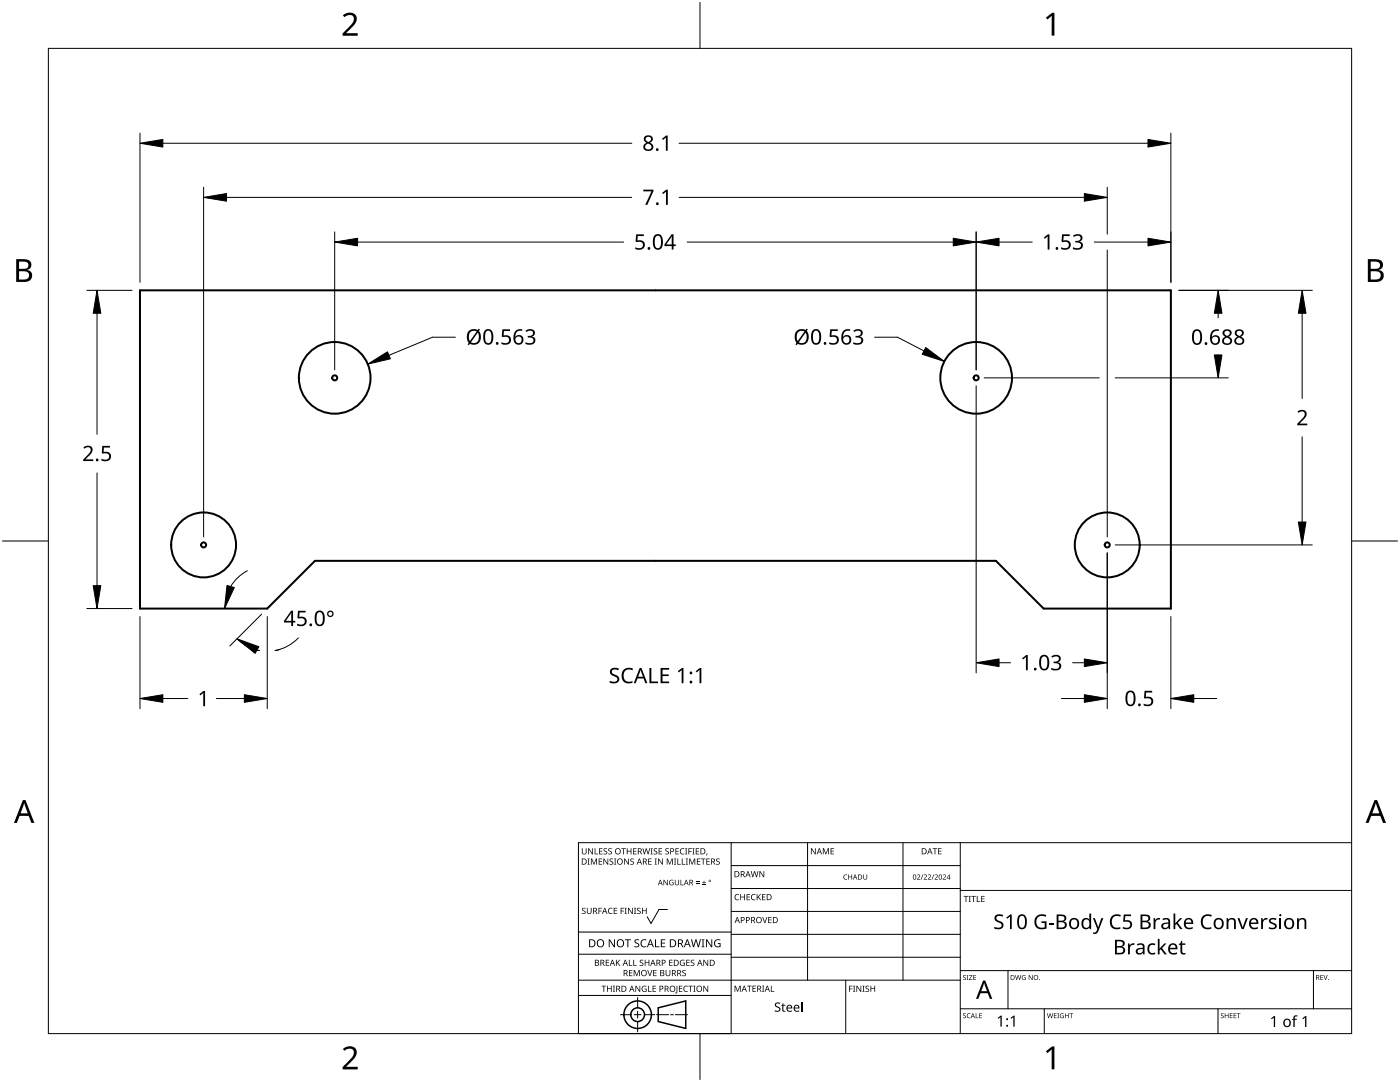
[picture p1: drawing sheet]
<svg xmlns="http://www.w3.org/2000/svg" width="279mm" height="216mm" viewBox="0 0 279 216" stroke-linecap="round" stroke-linejoin="round" font-family="sans-serif">
<g fill="none" stroke="#000" stroke-width=".4">
<path d="M27.9 57.9h205.8v63.5h-25.4l-9.6-9.5h-135.8l-9.6 9.5h-25.4z"/>
<circle cx="66.8" cy="75.4" r="7.2"/>
<circle cx="194.8" cy="75.4" r="7.2"/>
<circle cx="40.6" cy="108.7" r="6.5"/>
<circle cx="221" cy="108.7" r="6.5"/>
</g>
<g fill="none" stroke="#000" stroke-width=".4">
<circle cx="66.8" cy="75.4" r=".5"/>
<circle cx="194.8" cy="75.4" r=".5"/>
<circle cx="40.6" cy="108.7" r=".5"/>
<circle cx="221" cy="108.7" r=".5"/>
</g>
<path d="M9.7 9.7h260v196.5h-260z" fill="none" stroke="#000" stroke-width=".2"/>
<path d="M139.7 .5v9.2M.5 108h9.2M269.7 108h9.2M139.7 206.2v9.2" fill="none" stroke="#000" stroke-width=".2"/>
<g fill="#000">
<path d="M68.4 3.1a1.64 1.64 0 0 1 2.8 .4 2.52 2.52 0 0 1-1.2 2.2l-.9 .9h2.3v.5h-3v-.4l1.2-1.2a1.95 1.95 0 0 0 .9-2.2 1.23 1.23 0 0 0-1.8 .1zM208.7 3.5l1.3-.9h.4v4.5h-.5v-4l-.9 .8zM68.4 209.3a1.64 1.64 0 0 1 2.8 .4 2.52 2.52 0 0 1-1.2 2.2l-.9 1h2.3v.5h-3v-.5l1.2-1.2a1.95 1.95 0 0 0 .9-2.1 1.23 1.23 0 0 0-1.8 .1zM208.7 209.8l1.3-1h.4v4.6h-.5v-4l-.9 .7z"/>
<path d="M3.2 51.7h1.3a1.28 1.28 0 0 1 1.7 1.3 1.04 1.04 0 0 1-.8 .9 1.23 1.23 0 0 1 1 1.5 1.23 1.23 0 0 1-1.6 .9h-1.6zM3.8 54.1v1.7h.9a.86 .86 0 0 0 1.1-.9 .86 .86 0 0 0-1.1-.8zM3.8 52.2v1.4h.8a.78 .78 0 0 0 1.1-.7 .78 .78 0 0 0-1.1-.7z"/>
<path d="M273 51.7h1.3a1.28 1.28 0 0 1 1.7 1.3 1.04 1.04 0 0 1-.9 .9 1.23 1.23 0 0 1 1 1.5 1.23 1.23 0 0 1-1.5 .9h-1.6zM273.6 54.1v1.7h.9a.86 .86 0 0 0 1.1-.9 .86 .86 0 0 0-1.2-.8zM273.6 52.2v1.4h.8a.78 .78 0 0 0 1-.7 .78 .78 0 0 0-1.1-.7z"/>
<path d="M4.6 159.6h.5l1.8 4.6h-.6l-.6-1.4h-1.8l-.5 1.4h-.6zM4.8 160.2l-.7 2.1h1.4z"/>
<path d="M274.3 159.6h.5l1.8 4.6h-.6l-.5-1.4h-1.8l-.6 1.4h-.6zM274.6 160.2l-.7 2.1h1.4z"/>
</g>
<g fill="none" stroke="#000" stroke-width=".2">
<path d="M145.9 168.1v38.1h-30.5v-38.1h154.3M145.9 172.7h45.7M145.9 177.3h45.7M161.2 168.1v27.5M180.2 168.1v27.5M191.6 168.1v38.1M191.6 177.7h78.1M115.4 198.6h30.5M115.4 195.6h76.2M115.4 190.4h30.5M115.4 186h30.5M127.3 199v2.1"/>
<path d="M133.2 181.5h-1.7l-1.6 2.8-.7-1.4M145.9 181.9h45.7M145.9 186.4h45.7M145.9 191h45.7M168.8 195.6v10.6M191.6 193.7h78.1M201.2 193.7v7.6M262.1 193.7v7.6M123.8 202.5h2.1M126.6 202.5h1.3M127.3 201.8v1.4M127.3 203.8v2.1"/>
<path d="M128.6 202.5h2.1M131 202.5h2.4M133.8 202.5h.6M134.8 202.5h2.4M191.6 201.3h78.1M208.4 201.3v4.9M243.1 201.3v4.9"/>
</g>
<g fill="#000">
<path d="M116.1 169.3h.2v.8a.32 .32 0 0 0 .3 .3 .32 .32 0 0 0 .3-.3v-.8h.2v.8a.47 .47 0 0 1-.5 .4 .47 .47 0 0 1-.5-.5zM117.3 171.3h.4l-.1 .1v1l.1 .1h-.4l.1-.1v-1zM117.4 169.3h.2l.6 1v-1h.1v1.2h-.1l-.7-1v1h-.1zM117.9 171.3h.3l.3 1 .4-1h.2v1.2h-.1v-1l-.4 1h-.1l-.4-1v1h-.2zM118.7 169.3h.1v1h.6v.2h-.7zM119.5 171.3h.7v.1h-.6v.4h.5v.2h-.5v.4h.6v.1h-.7zM119.6 169.3h.6v.1h-.5v.4h.5v.1h-.5v.4h.5v.2h-.6zM120.5 169.4l.4-.1h.3l-.1 .1a.25 .25 0 0 0-.4-.1 .25 .25 0 0 0 0 .4 .4 .4 0 0 1 .5 .3 .4 .4 0 0 1-.3 .5 .4 .4 0 0 1-.5-.2h.2a.27 .27 0 0 0 .4-.1 .27 .27 0 0 0-.3-.3l-.2-.2zM120.4 171.3h.2l.6 1v-1h.2v1.2h-.2l-.6-1v1h-.2zM121.4 169.4l.5-.1h.2v.1a.25 .25 0 0 0-.4-.1 .25 .25 0 0 0 0 .4 .4 .4 0 0 1 .4 .3 .4 .4 0 0 1-.2 .5 .4 .4 0 0 1-.5-.2h.1a.27 .27 0 0 0 .5-.1 .27 .27 0 0 0-.4-.3l-.2-.2zM121.7 171.4l.4-.1 .3 .1-.1 .1a.25 .25 0 0 0-.4-.1 .25 .25 0 0 0 0 .4 .4 .4 0 0 1 .5 .3 .4 .4 0 0 1-.3 .5 .4 .4 0 0 1-.5-.3l.2 .1a.27 .27 0 0 0 .4-.2 .27 .27 0 0 0-.3-.3l-.2-.2zM122.5 171.3h.5l-.2 .1v1l.2 .1h-.5l.2-.1v-1z"/>
<path d="M124 169.3h.9v.1h-.4v1.1h-.1v-1.1h-.4zM124.6 171.3h.1l.7 1v-1h.1v1.2h-.2l-.6-1v1h-.1zM125.1 169.3h.1v.5h.7v-.5h.1v1.2h-.1v-.6h-.7v.6h-.1zM125.8 171.4l.5-.1 .2 .1v.1a.25 .25 0 0 0-.4-.1 .25 .25 0 0 0 0 .4 .4 .4 0 0 1 .4 .3 .4 .4 0 0 1-.2 .5 .4 .4 0 0 1-.5-.3l.1 .1a.27 .27 0 0 0 .5-.2 .27 .27 0 0 0-.4-.3l-.2-.2zM126.4 169.3h.6v.1h-.5v.4h.5v.1h-.5v.4h.5v.2h-.6zM128.2 169.3h.2l.2 1 .3-1h.2l.2 1 .3-1h.1l-.3 1.2h-.1l-.3-1.1-.3 1.1h-.2zM129.4 171.3h.6v.1h-.5v.4h.5v.2h-.5v.4h.5v.1h-.6zM129.8 169.3h.5l-.2 .1v1l.2 .1h-.5l.2-.1v-1zM130.7 171.3h.4l-.1 .1v1l.1 .1h-.4l.1-.1v-1zM130.5 169.4l.4-.1h.3l-.1 .1a.25 .25 0 0 0-.4-.1 .25 .25 0 0 0 0 .4 .4 .4 0 0 1 .5 .3 .4 .4 0 0 1-.3 .5 .4 .4 0 0 1-.5-.2h.2a.27 .27 0 0 0 .4-.1 .27 .27 0 0 0-.3-.3l-.2-.2zM131.4 169.3h.7v.1h-.5v.4h.5v.1h-.5v.4h.5v.2h-.7zM131.3 171.3h.2l.7 1-.1-1h.2v1.2h-.2l-.6-1v1h-.2z"/>
<path d="M132.4 175.6h.2l.6 .9v-.9h.1v1h-.2l-.6-.9v.9h-.1zM132.8 169.4l.4-.1h.3l-.1 .1a.25 .25 0 0 0-.3-.1 .25 .25 0 0 0 0 .4 .4 .4 0 0 1 .4 .3 .4 .4 0 0 1-.3 .5 .4 .4 0 0 1-.4-.2h.1a.27 .27 0 0 0 .5-.1 .27 .27 0 0 0-.4-.3l-.2-.2zM133.1 171.3h.2l.4 1 .4-1h.2v1.2h-.2v-1l-.4 1h-.1l-.4-1v1h-.1zM133.7 175.7l.5-.2 .2 .1v.1a.45 .45 0 0 0-.7 .4 .45 .45 0 0 0 .6 .4v-.3h-.2v-.1h.3v.5a.6 .6 0 0 1-.8-.1 .6 .6 0 0 1 .1-.8zM134.5 171.3h.4l-.1 .1v1l.1 .1h-.4l.2-.1v-1zM135.2 171.3h.1v1.1h.6v.1h-.7zM134.8 169.3h.7v.1h-.6v.4h.5v.1h-.5v.4h.6v.2h-.7zM134.7 175.6h.1v.7a.28 .28 0 0 0 .3 .2 .28 .28 0 0 0 .3-.2v-.7h.1v.7a.42 .42 0 0 1-.4 .4 .42 .42 0 0 1-.4-.4zM135.8 175.6h.1v.9h.5v.1h-.6zM136.1 171.3h.1v1.1h.6v.1h-.7zM135.8 169.4l.5-.2 .3 .1-.1 .1a.49 .49 0 0 0-.7 .5 .49 .49 0 0 0 .8 .4 .52 .52 0 0 1-.7 .1 .52 .52 0 0 1-.2-.6zM136.7 169.3h.5l-.2 .1v1l.2 .1h-.5l.2-.1v-1z"/>
<path d="M136.9 171.3h.4l-.1 .1v1l.1 .1h-.4l.1-.1v-1zM137.4 169.3h.7v.1h-.6v.4h.5v.2h-.5v.5h-.1zM137.5 171.3h.3l.3 1 .4-1h.3v1.2h-.2v-1l-.4 1h-.1l-.4-1v1h-.2zM138.2 169.3h.4l-.1 .1v1l.1 .1h-.4l.1-.1v-1zM138.9 176.2h.7v.1h-.7zM138.9 175.9h.7v.1h-.7zM138.9 169.3h.6v.1h-.5v.4h.5v.1h-.5v.4h.5v.2h-.6zM139.1 171.3h.7v.1h-.6v.4h.5v.2h-.5v.4h.6v.1h-.7zM140.1 176.5h.8v.1h-.8zM139.9 171.3h.9v.1h-.4v1.1h-.1v-1.1h-.4zM140.4 175.7h.2v.3h.3v.2h-.3v.3h-.2v-.3h-.3v-.2h.3zM141 170.3h.2l-.3 .4z"/>
<path d="M141 171.3h.7v.1h-.6v.4h.5v.2h-.5v.4h.6v.1h-.7zM143 171.4l.4-.1 .2 .1v.1a.25 .25 0 0 0-.4-.1 .25 .25 0 0 0 0 .4 .4 .4 0 0 1 .5 .3 .4 .4 0 0 1-.3 .5 .4 .4 0 0 1-.5-.3l.2 .1a.27 .27 0 0 0 .4-.2 .27 .27 0 0 0-.3-.3l-.3-.2zM146.8 178.6l.4-.2 .3 .1v.1a.49 .49 0 0 0-.7 .4 .49 .49 0 0 0 .7 .5 .52 .52 0 0 1-.7 0 .52 .52 0 0 1-.2-.6zM147.7 178.4h.2v.5h.6v-.5h.2v1.2h-.2v-.5h-.6v.5h-.2zM149 178.4h.7v.1h-.5v.4h.4v.2h-.4v.4h.5v.1h-.7zM150 178.6l.5-.2 .3 .1-.1 .1a.49 .49 0 0 0-.7 .4 .49 .49 0 0 0 .8 .5 .52 .52 0 0 1-.7 0 .52 .52 0 0 1-.2-.6zM149.8 173.8h.2l.2 1.1 .3-1.1h.2l.3 1.1 .2-1.1h.2l-.3 1.2h-.2l-.3-1-.3 1h-.1zM151 178.4h.2v.6l.5-.6h.2l-.5 .5 .5 .7h-.2l-.4-.6-.1 .6h-.2zM151.6 173.8h.1l.7 1v-1h.1v1.2h-.2l-.6-1v1h-.1zM152.1 178.4h.7v.1h-.6v.4h.5v.2h-.5v.4h.6v.1h-.7zM161.8 169.3h.2l.7 1v-1h.1v1.2h-.2l-.6-1v1h-.2zM164.2 169.3h.2l.4 .9 .4-.9h.2v1.2h-.1v-1.1l-.4 1.1h-.1l-.4-1.1v1.1h-.2z"/>
<path d="M165.8 169.3h.6v.1h-.5v.4h.5v.1h-.5v.4h.5v.2h-.6zM168.5 174.6l.4-.1h.2l-.1 .2a.41 .41 0 0 0-.5 .3 .41 .41 0 0 0 .6 .4 .48 .48 0 0 1-.7-.1 .48 .48 0 0 1 .1-.7zM169.3 174.5h.1v.4h.5v-.4h.2v1h-.2v-.5h-.5v.5h-.1zM172.3 174.5h.1v.7a.26 .26 0 0 0 .3 .2 .26 .26 0 0 0 .2-.2v-.7h.2v.7a.39 .39 0 0 1-.4 .3 .39 .39 0 0 1-.4-.3zM183 174.6a.37 .37 0 0 1 .6 0 .37 .37 0 0 1-.2 .6l-.2 .2h.5v.1h-.7l.3-.4a.27 .27 0 0 0 .2-.3 .27 .27 0 0 0-.3-.2zM184.1 174.5h.2l-.4 1h-.1zM184.4 174.6a.37 .37 0 0 1 .6 0 .37 .37 0 0 1-.3 .6l-.2 .2h.5v.1h-.7l.3-.4a.27 .27 0 0 0 .3-.3 .27 .27 0 0 0-.4-.2zM185.2 174.6a.37 .37 0 0 1 .6 0 .37 .37 0 0 1-.3 .6l-.2 .2h.5v.1h-.6l.2-.4a.27 .27 0 0 0 .3-.3 .27 .27 0 0 0-.4-.2zM186.3 174.5h.1l-.4 1h-.1zM186.1 169.3h.9v.1h-.3v1.1h-.2v-1.1h-.4zM186.5 174.6a.37 .37 0 0 1 .6 0 .37 .37 0 0 1-.2 .6l-.2 .2h.5v.1h-.7l.3-.4a.27 .27 0 0 0 .3-.3 .27 .27 0 0 0-.4-.2zM187.2 169.3h.7v.1h-.5v.4h.5v.1h-.5v.4h.5v.2h-.7z"/>
<path d="M188.2 174.6a.37 .37 0 0 1 .6 0 .37 .37 0 0 1-.3 .6l-.2 .2h.5v.1h-.7l.3-.4a.27 .27 0 0 0 .3-.3 .27 .27 0 0 0-.4-.2zM192.3 178.8h.9v.1h-.3v1.1h-.2v-1.1h-.4zM193.3 178.8h.5l-.2 .1v1l.2 .1h-.5l.2-.1v-1zM193.8 178.8h1v.1h-.4v1.1h-.2v-1.1h-.4zM194.9 178.8h.2v1.1h.5v.1h-.7zM195.8 178.8h.7v.1h-.5v.4h.5v.1h-.5v.5h.5v.1h-.7zM116.2 181.3l.4-.2 .3 .1-.1 .1a.25 .25 0 0 0-.4-.1 .25 .25 0 0 0 0 .4 .4 .4 0 0 1 .5 .3 .4 .4 0 0 1-.3 .5 .4 .4 0 0 1-.5-.2h.2a.27 .27 0 0 0 .4-.1 .27 .27 0 0 0-.3-.3l-.2-.2zM117.1 181.1h.2v.8a.32 .32 0 0 0 .3 .3 .32 .32 0 0 0 .3-.3v-.8h.2v.8a.47 .47 0 0 1-.5 .5 .47 .47 0 0 1-.5-.5zM119.4 181.1h.7v.2h-.5v.4h.5v.1h-.5v.6h-.2zM120 196.7h1v.1h-.4v1.1h-.2v-1.1h-.4zM120.9 191.5h.7v.1h-.6v.4h.5v.2h-.5v.4h.6v.1h-.7zM121.5 181.3l.4-.2 .4 .1-.1 .1a.49 .49 0 0 0-.7 .5 .49 .49 0 0 0 .7 .4 .52 .52 0 0 1-.6 .1 .52 .52 0 0 1-.3-.6z"/>
<path d="M121.1 196.7h.2v.5h.6v-.5h.2v1.2h-.2v-.6h-.6v.6h-.2zM121.5 187.4h.2l.9 1.3v-1.3h.1v1.6h-.2l-.8-1.3v1.3h-.2zM122.3 196.7h.4l-.1 .1v1l.1 .1h-.4l.2-.1v-1zM122.5 181.1h.7v.2h-.6v.4h.5v.1h-.5v.4h.6v.2h-.7zM122.9 191.5h.2v.6l.5-.6h.2l-.5 .5 .5 .7h-.2l-.4-.6-.1 .6h-.2zM123.9 181.1h.6v.2h-.5v.4h.5v.1h-.5v.6h-.1zM124.7 181.1h.4l-.2 .2v.9l.2 .2h-.4l.1-.2v-.9zM124.7 187.4h1.2v.2h-.5v1.4h-.2v-1.4h-.5zM125.5 191.5h.2v1.1h.5v.1h-.7zM125.5 193.6h.7v.1h-.5v.4h.5v.1h-.5v.4h.5v.2h-.7zM125.3 181.1h.2l.7 1.1-.1-1.1h.2v1.3h-.2l-.6-1v1h-.2zM126.4 191.5h.1v1.1h.6v.1h-.7z"/>
<path d="M126.5 181.1h.5l-.2 .2v.9l.2 .2h-.5l.2-.2v-.9zM126.5 193.6h.2l.4 1 .4-1h.2v1.2h-.2v-1.1l-.4 1.1h-.1l-.4-1.1v1.1h-.1zM126.7 187.6l.3-.2 .6 .1-.2 .1a.33 .33 0 0 0-.6 .2 .33 .33 0 0 0 .4 .4 .47 .47 0 0 1 .4 .6 .47 .47 0 0 1-.7 .2h-.3v-.2h.2a.35 .35 0 0 0 .6-.2 .35 .35 0 0 0-.5-.4l-.3-.2zM126.8 196.7h.2l.6 1v-1h.2v1.2h-.2l-.7-1 .1 1h-.2zM127.2 181.3l.4-.2 .3 .1-.1 .1a.25 .25 0 0 0-.4-.1 .25 .25 0 0 0 0 .4 .4 .4 0 0 1 .5 .3 .4 .4 0 0 1-.3 .5 .4 .4 0 0 1-.5-.2h.2a.27 .27 0 0 0 .4-.1 .27 .27 0 0 0-.3-.3l-.2-.2zM127.7 191.6l.4-.1 .3 .1-.1 .1a.25 .25 0 0 0-.3-.1 .25 .25 0 0 0 0 .4 .4 .4 0 0 1 .4 .3 .4 .4 0 0 1-.3 .5 .4 .4 0 0 1-.4-.3l.1 .1a.27 .27 0 0 0 .5-.2 .27 .27 0 0 0-.4-.3l-.2-.2zM128 187.6l.6-.2 .4 .1-.1 .2a.63 .63 0 0 0-.9 .5 .63 .63 0 0 0 1 .6v.2a.83 .83 0 0 1-1.1-.3 .83 .83 0 0 1 .1-1.1zM128.2 196.8l.6-.1 .2 .1v.1a.5 .5 0 0 0-.8 .4 .5 .5 0 0 0 .7 .5v-.4h-.3v-.1h.4v.6a.66 .66 0 0 1-.8-.2 .66 .66 0 0 1 0-.9zM128.1 181.1h.2v.6h.6v-.6h.2v1.3h-.2v-.6h-.6v.6h-.2zM129.2 193.6h.1l.4 1 .3-1h.2l-.4 1.2h-.2zM129.3 196.7h.2v1.1h.5v.1h-.7zM128.7 191.5h.1v.5h.6v-.5h.2v1.2h-.2v-.5h-.6v.5h-.1z"/>
<path d="M130.7 187.4h.2v1.4h.7v.2h-.9zM130.2 196.7h.7v.1h-.5v.4h.5v.1h-.5v.5h.5v.1h-.7zM130.4 193.6h.6v.1h-.5v.4h.5v.1h-.5v.4h.5v.2h-.6zM131.9 187.4h.9v.2h-.7v.5h.6v.2h-.6v.5h.7v.2h-.9zM132.8 193.6h.2v.7a.32 .32 0 0 0 .3 .4 .32 .32 0 0 0 .3-.4v-.7h.2v.7a.47 .47 0 0 1-.5 .5 .47 .47 0 0 1-.5-.5zM133.5 191.5h.7v.1h-.5v.4h.5v.2h-.5v.4h.5v.1h-.7zM135 196.7h.2v1.3l-.1 .2h-.3l-.1-.1 .3-.2zM135.5 196.7h.7v.1h-.5v.4h.4v.1h-.4v.5h.5v.1h-.7zM135.8 191.7l.5-.2 .4 .1-.1 .1a.5 .5 0 0 0-.8 .4 .5 .5 0 0 0 .7 .5v-.4h-.2v-.1h.4v.6a.66 .66 0 0 1-.9-.1 .66 .66 0 0 1 0-.9zM136.2 193.7l.4-.2 .3 .1-.1 .1a.25 .25 0 0 0-.4-.1 .25 .25 0 0 0 0 .4 .4 .4 0 0 1 .5 .3 .4 .4 0 0 1-.3 .5 .4 .4 0 0 1-.5-.2h.2a.27 .27 0 0 0 .5-.1 .27 .27 0 0 0-.4-.3l-.2-.2zM136.5 196.8l.5-.1 .3 .1-.1 .1a.49 .49 0 0 0-.7 .4 .49 .49 0 0 0 .8 .4 .52 .52 0 0 1-.7 .1 .52 .52 0 0 1-.2-.6zM137 191.5h.6v.1h-.5v.4h.5v.2h-.5v.4h.5v.1h-.6z"/>
<path d="M137.4 196.7h.9v.1h-.4v1.1h-.1v-1.1h-.4zM137.9 191.6l.4-.1 .3 .1-.1 .1a.25 .25 0 0 0-.4-.1 .25 .25 0 0 0 0 .4 .4 .4 0 0 1 .5 .3 .4 .4 0 0 1-.3 .5 .4 .4 0 0 1-.5-.3l.2 .1a.27 .27 0 0 0 .4-.2 .27 .27 0 0 0-.3-.3l-.2-.2zM138.4 196.7h.4l-.1 .1v1l.1 .1h-.4l.1-.1v-1zM137.9 187.4h.2l.3 1.4 .4-1.4h.2l.4 1.4 .3-1.4h.2l-.4 1.6h-.2l-.4-1.3-.4 1.3h-.2zM140 187.4h.6l-.2 .2v1.3l.2 .1h-.6l.2-.1v-1.3zM140.4 196.7h.1l.7 1v-1h.1v1.2h-.1l-.7-1v1h-.1zM140.4 191.5h.2l.6 1v-1h.1v1.2h-.1l-.7-1v1h-.1zM140.9 187.4h.2l.9 1.3v-1.3h.1v1.6h-.2l-.8-1.3v1.3h-.2zM142.7 187.6l.7-.2 .4 .1-.1 .2a.65 .65 0 0 0-1 .5 .65 .65 0 0 0 .9 .6v-.4h-.3v-.2h.5v.7a.86 .86 0 0 1-1.1-.1 .86 .86 0 0 1 0-1.2zM146.6 196.7h.2l.4 1 .4-1h.2v1.2h-.1v-1.1l-.4 1.1h-.2l-.4-1.1v1.1h-.1zM149.1 196.7h.9v.1h-.4v1.1h-.1v-1.1h-.4zM150.2 196.7h.7v.1h-.6v.4h.5v.1h-.5v.5h.6v.1h-.7z"/>
<path d="M152.1 183h.2l.3 1 .4-1h.1l-.4 1.2h-.1zM152.1 196.7h.4l-.1 .1v1l.1 .1h-.4l.1-.1v-1zM153.8 196.7h.2v1.1h.5v.1h-.7zM153.3 183h.7v.1h-.5v.4h.5v.1h-.5v.5h.5v.1h-.7zM169.5 196.7h.6v.1h-.5v.5h.5v.1h-.5v.5h-.1zM170.2 196.7h.5l-.2 .1v1l.2 .1h-.5l.2-.1v-1zM170.9 196.7h.2l.6 1v-1h.2v1.2h-.2l-.6-1v1h-.2zM172.1 196.7h.5l-.2 .1v1l.2 .1h-.5l.2-.1v-1zM172.8 196.8l.4-.1h.2v.2a.25 .25 0 0 0-.4-.1 .25 .25 0 0 0 0 .4 .4 .4 0 0 1 .5 .3 .4 .4 0 0 1-.3 .4 .4 .4 0 0 1-.5-.2l.2 .1a.27 .27 0 0 0 .4-.2 .27 .27 0 0 0-.3-.3l-.3-.2zM173.7 196.7h.2v.5h.6v-.5h.2v1.2h-.2v-.6h-.6v.6h-.2zM192.2 194.7l.4-.1h.2l-.1 .1a.24 .24 0 0 0-.3 0 .24 .24 0 0 0-.1 .3 .24 .24 0 0 0 .4 .1 .31 .31 0 0 1 0 .4 .31 .31 0 0 1-.5-.1 .24 .24 0 0 0 .3 .1 .24 .24 0 0 0 .1-.3l-.4-.3zM192.9 194.6h.4l-.1 .1v.7l.1 .1h-.4l.1-.1v-.7z"/>
<path d="M193.4 194.6h.6l-.5 .8h.6v.1h-.7l.5-.8h-.5zM194.2 194.6h.6v.1h-.4v.3h.4v.1h-.4v.3h.4v.1h-.6zM198.6 182.7a1.38 1.38 0 0 1 1.6-.1l-.1 .3-.4-.1a.52 .52 0 0 0-.7 0 .52 .52 0 0 0 0 .7l.3 .2a.9 .9 0 0 1 1 1.1 .9 .9 0 0 1-1.3 .6l-.6-.1v-.4a1.03 1.03 0 0 0 1.5-.2 1.04 1.04 0 0 0-1-.8 .77 .77 0 0 1-.3-1.2zM200.8 183.1l.8-.6h.3v2.9h-.3v-2.6l-.6 .5zM202.6 194.6h.1l.2 .8 .2-.8h.2l.2 .8 .2-.8h.1l-.2 .9h-.2l-.2-.8-.2 .8h-.2zM204 194.7l.4-.1h.3l-.1 .1a.4 .4 0 0 0-.6 .4 .4 .4 0 0 0 .6 .3v-.3l-.2-.1h.3v.5a.53 .53 0 0 1-.7-.1 .53 .53 0 0 1 0-.7zM205.3 194.6h.1l.6 .8v-.8h.1v.9h-.2l-.5-.8v.8h-.1zM206.8 182.8a1.87 1.87 0 0 1 2-.2l-.1 .3a1.2 1.2 0 0 0-1.9 .9 1.2 1.2 0 0 0 1.7 1.2v-.8h-.6v-.3h1v1.4a1.62 1.62 0 0 1-2.4-.7v-.2a1.77 1.77 0 0 1 .3-1.6zM209.3 184.1h1v.4h-1zM218.1 183.2h.4l.7 1.8 .6-1.8h.4l-1 2.5a.83 .83 0 0 1-1 .6v-.2l.5-.1 .3-.6zM221.9 182.8a1.63 1.63 0 0 1 1.8-.2l-.1 .3a1.14 1.14 0 0 0-1.4 .1 1.14 1.14 0 0 0-.2 1.4 1.11 1.11 0 0 0 1.6 .6v.3a1.5 1.5 0 0 1-1.8-.3 1.5 1.5 0 0 1-.1-1.9zM224.3 182.5h1.4v.3h-1.1l-.1 .8a.98 .98 0 0 1 1.4 .8 .98 .98 0 0 1-1.3 1l-.5-.1v-.4a.84 .84 0 0 0 .9 .2 .84 .84 0 0 0 .6-.7 .81 .81 0 0 0-1.3-.4l-.1-.1z"/>
<path d="M225.1 188.3h.3l.1 .4 .4-.4 .5-.1v.4h-.5l-.3 .3-.1 1.5h-.4zM229.2 188.5l.5-.2 .5-.1 .4 .1-.1 .3a.8 .8 0 0 0-1.2 .7 .8 .8 0 0 0 1.1 .8l.1-.1v.4a1.12 1.12 0 0 1-1.4-.3 1.12 1.12 0 0 1 0-1.4zM230.2 183.2h.3l.1 .4 .4-.4h.5v.3h-.5l-.3 .3-.1 1.6h-.4zM231.1 187.3h.3v2l1-1h.4l-.9 .9 1 1.2h-.5l-.7-1-.3 .2v.8h-.3zM234.2 182.3h.4l-.1 2 1-1.1h.4l-.9 .9 1 1.3h-.4l-.8-1-.2 .2v.8h-.4zM235.7 187.8h.2v.5h.7v.2h-.7v1.3l.2 .4 .5-.1v.3a.67 .67 0 0 1-1-.6v-1.3h-.3v-.1l.3-.2zM240 182.8a1.63 1.63 0 0 1 1.9-.2l-.2 .3a1.14 1.14 0 0 0-1.4 .1 1.14 1.14 0 0 0-.2 1.4 1.11 1.11 0 0 0 1.6 .6v.3a1.5 1.5 0 0 1-1.8-.3 1.5 1.5 0 0 1-.1-1.9zM244.8 183.2h.3v.3a.83 .83 0 0 1 1-.3 .83 .83 0 0 1 .5 .8v1.4h-.3v-1.4a.59 .59 0 0 0-.7-.5 .59 .59 0 0 0-.4 .8v1.1h-.4zM247 183.2h.4l.6 1.9 .7-1.9h.3l-.8 2.2h-.4zM251.7 183.2h.3v.4l.4-.4h.6l-.1 .3h-.5l-.3 .3v1.6h-.4zM253.4 183.4a1.29 1.29 0 0 1 1.4-.1l-.2 .3-.4-.1a.35 .35 0 0 0-.6 .1 .35 .35 0 0 0 .4 .5h.1a.66 .66 0 0 1 .7 .8 .66 .66 0 0 1-.9 .5l-.7-.1v-.3l.7 .1 .5-.1v-.4l-.5-.2a.65 .65 0 0 1-.5-1zM258.9 183.2h.2l.1 .3a.83 .83 0 0 1 .9-.3 .83 .83 0 0 1 .6 .8v1.4h-.4v-1.4a.59 .59 0 0 0-.7-.5 .59 .59 0 0 0-.4 .8v1.1h-.3z"/>
<path d="M263.5 194.6h.6v.1h-.5v.3h.4v.1h-.4v.3h.5v.1h-.6zM264.1 194.6h.2l.2 .8 .3-.8h.2l-.4 .9h-.1zM154.7 200.2l.4-.2 .6 .1-.1 .2-.2-.1a.34 .34 0 0 0-.5 .2 .34 .34 0 0 0 .4 .5 .55 .55 0 0 1 .4 .7 .55 .55 0 0 1-.7 .3l-.4-.1v-.2l.4 .1a.36 .36 0 0 0 .5-.3 .36 .36 0 0 0-.4-.4l-.4-.3zM156.2 200.2h.1v.3h.4v.2h-.4v.8l.2 .2h.2a.33 .33 0 0 1-.4 .2 .33 .33 0 0 1-.2-.4v-.8l-.2-.1 .2-.1zM159.9 199.9h.2v2h-.2zM192.2 202.3l.4-.1h.2l-.1 .1a.24 .24 0 0 0-.3 0 .24 .24 0 0 0-.1 .3 .24 .24 0 0 0 .4 .1 .31 .31 0 0 1 0 .5 .31 .31 0 0 1-.5-.2 .24 .24 0 0 0 .3 .1 .24 .24 0 0 0 .1-.3l-.4-.2zM193.1 202.3l.3-.1h.3l-.1 .1a.39 .39 0 0 0-.5 .4 .39 .39 0 0 0 .5 .3 .46 .46 0 0 1-.6 0 .46 .46 0 0 1 .1-.7zM194.7 202.2h.1v.8h.5v.2h-.6zM195.4 202.2h.6v.1h-.4v.3h.4v.1h-.4v.4h.4v.1h-.6zM199.1 203.1l.6-.4h.2v2.1h-.2v-1.9l-.5 .4zM201.7 203.1l.6-.4h.2v2.1h-.3v-1.9l-.4 .4zM209 202.2h.1l.2 .8 .2-.8h.1l.3 .8 .2-.8h.1l-.3 1h-.1l-.2-.9-.3 .9h-.1z"/>
<path d="M210.3 202.2h.6v.1h-.4v.3h.3v.1h-.3v.4h.4v.1h-.6zM211 202.2h.4l-.2 .1v.8l.2 .1h-.4l.1-.1v-.8zM211.6 202.3l.7-.1-.1 .1a.4 .4 0 0 0-.6 .4 .4 .4 0 0 0 .6 .3v-.2l-.2-.2h.3v.5a.53 .53 0 0 1-.7-.1 .53 .53 0 0 1 0-.7zM212.5 202.2h.2v.4h.5v-.4h.1v1h-.1v-.5h-.5v.5h-.2zM213.4 202.2h.8v.1h-.3v.9h-.2v-.9h-.3zM243.7 202.3l.3-.1h.2v.1a.24 .24 0 0 0-.3 0 .24 .24 0 0 0-.1 .3 .24 .24 0 0 0 .3 .1 .31 .31 0 0 1 0 .5 .31 .31 0 0 1-.5-.2 .24 .24 0 0 0 .4 .1 .24 .24 0 0 0 0-.3l-.3-.2zM244.4 202.2h.2v.4h.5v-.4h.1v1h-.1v-.5h-.5v.5h-.2zM245.4 202.2h.6v.1h-.4v.3h.4v.1h-.4v.4h.4v.1h-.6zM246.2 202.2h.5v.1h-.4v.3h.4v.1h-.4v.4h.4v.1h-.5zM246.8 202.2h.8v.1h-.3v.9h-.2v-.9h-.3zM253.7 203.2l.6-.5h.2v2.2h-.3v-1.9l-.4 .4zM258.2 202.7l.3-.1h.5l-.1 .3-.4-.1-.1 .2v.3h.4v.2h-.4v1.4h-.3v-1.4h-.3l.3-.2z"/>
<path d="M259.9 203.2l.6-.5h.2v2.2h-.2v-1.9l-.5 .4z"/>
<path d="M116.1 171.3h.4a.61 .61 0 0 1 .6 .6 .61 .61 0 0 1-.6 .6h-.4zM116.3 171.4v1h.1a.48 .48 0 0 0 .5-.5 .48 .48 0 0 0-.4-.5z"/>
<path d="M122.7 169.9a.61 .61 0 0 1 1.2 0 .61 .61 0 0 1-1.2 0zM122.9 169.9a.45 .45 0 0 0 .9 0 .45 .45 0 0 0-.9 0z"/>
<path d="M123.1 171.9a.61 .61 0 0 1 1.2 0 .61 .61 0 0 1-1.2 0zM123.3 171.9a.45 .45 0 0 0 .9 0 .45 .45 0 0 0-.9 0z"/>
<path d="M127.3 169.3h.3a.35 .35 0 0 1 .5 .2 .35 .35 0 0 1-.3 .4l.4 .6h-.2l-.3-.5h-.3v.5h-.1zM127.4 169.4v.4h.2a.23 .23 0 0 0 .3-.2 .23 .23 0 0 0-.3-.2z"/>
<path d="M127.5 171.3h.2l.4 1.2h-.1l-.2-.4h-.4l-.2 .4h-.1zM127.6 171.5l-.2 .5h.4z"/>
<path d="M128.3 171.3h.3a.35 .35 0 0 1 .5 .2 .35 .35 0 0 1-.3 .5l.4 .5h-.2l-.3-.5h-.2v.5h-.2zM128.5 171.4v.5h.1a.23 .23 0 0 0 .3-.2 .23 .23 0 0 0-.3-.3z"/>
<path d="M131.7 175.5h.1l.5 1.1h-.2l-.1-.3h-.4l-.2 .3h-.1zM131.8 175.7l-.2 .5h.3z"/>
<path d="M133.8 169.3h.3a.41 .41 0 0 1 .4 .5 .41 .41 0 0 1-.6 .2v.5h-.1zM133.9 169.4v.5a.29 .29 0 0 0 .5-.3 .29 .29 0 0 0-.5-.2z"/>
<path d="M136.9 175.5h.1l.4 1.1h-.1l-.1-.3h-.5l-.1 .3h-.1zM137 175.7l-.2 .5h.3z"/>
<path d="M137.6 175.6h.3a.31 .31 0 0 1 .4 .2 .31 .31 0 0 1-.2 .4l.3 .4h-.2l-.3-.4h-.2v.4h-.1zM137.7 175.7v.4h.2a.21 .21 0 0 0 .2-.2 .21 .21 0 0 0-.2-.2z"/>
<path d="M139.8 169.3h.4a.61 .61 0 0 1 .6 .6 .61 .61 0 0 1-.7 .6h-.3zM140 169.4v.9h.1a.48 .48 0 0 0 .5-.4 .48 .48 0 0 0-.4-.5z"/>
<path d="M141.4 175.8a.25 .25 0 0 1 .5 0 .25 .25 0 0 1-.5 0zM141.5 175.8a.15 .15 0 0 0 .3 0 .15 .15 0 0 0-.3 0z"/>
<path d="M141.9 171.3h.4a.35 .35 0 0 1 .4 .2 .35 .35 0 0 1-.2 .5l.3 .5h-.2l-.3-.5h-.2v.5h-.2zM142.1 171.4v.5h.2a.23 .23 0 0 0 .2-.2 .23 .23 0 0 0-.3-.3z"/>
<path d="M146.6 173.8h.4a.61 .61 0 0 1 .6 .6 .61 .61 0 0 1-.7 .6h-.3zM146.7 174v.9h.2a.48 .48 0 0 0 .5-.5 .48 .48 0 0 0-.5-.4z"/>
<path d="M147.8 173.8h.4a.35 .35 0 0 1 .4 .3 .35 .35 0 0 1-.2 .4l.3 .5h-.2l-.3-.5h-.2v.5h-.2zM148 174v.4h.2a.23 .23 0 0 0 .3-.2 .23 .23 0 0 0-.3-.2z"/>
<path d="M149.2 173.8h.1l.5 1.2h-.1l-.2-.3h-.5l-.1 .3h-.2zM149.3 174l-.2 .5h.4z"/>
<path d="M153 178.4h.4a.61 .61 0 0 1 .6 .6 .61 .61 0 0 1-.6 .6h-.4zM153.2 178.5v1h.1a.48 .48 0 0 0 .5-.5 .48 .48 0 0 0-.4-.5z"/>
<path d="M163.4 169.2h.2l.5 1.3h-.2l-.2-.4h-.4l-.2 .4h-.1zM163.5 169.4l-.2 .6h.4z"/>
<path d="M170.6 174.5h.1l.4 1h-.1l-.1-.3h-.5l-.1 .3h-.1zM170.7 174.6l-.2 .5h.3z"/>
<path d="M171.2 174.5h.4a.51 .51 0 0 1 .5 .5 .51 .51 0 0 1-.6 .5h-.3zM171.4 174.6v.8h.3l.2-.3v-.3z"/>
<path d="M182.3 174.6h.4l.2 .5a.38 .38 0 0 1-.5 .4 .38 .38 0 0 1-.2-.6zM182.4 174.6v.1a.39 .39 0 0 0-.1 .4 .39 .39 0 0 0 .3 .3 .4 .4 0 0 0 .2-.5 .4 .4 0 0 0-.4-.3z"/>
<path d="M184 169.3h.3a.61 .61 0 0 1 .6 .6 .61 .61 0 0 1-.6 .6h-.3zM184.1 169.4v.9h.2a.48 .48 0 0 0 .5-.4 .48 .48 0 0 0-.5-.5z"/>
<path d="M185.5 169.2h.1l.5 1.3h-.1l-.2-.4h-.5l-.1 .4h-.2zM185.6 169.4l-.2 .6h.4z"/>
<path d="M187.5 174.6h.4l.1 .5a.38 .38 0 0 1-.4 .4 .38 .38 0 0 1-.3-.6zM187.5 174.6v.1a.39 .39 0 0 0-.1 .4 .39 .39 0 0 0 .4 .3 .4 .4 0 0 0 .1-.5 .4 .4 0 0 0-.4-.3z"/>
<path d="M189.4 174.5h.1v.7h.2l-.2 .3h-.1v-.2h-.5zM189.4 174.6l-.4 .6h.4z"/>
<path d="M118.4 181.1h.3a.35 .35 0 0 1 .4 .3 .35 .35 0 0 1-.2 .4l.3 .6h-.1l-.3-.5h-.3v.5h-.1zM118.5 181.3v.4h.2a.23 .23 0 0 0 .3-.2 .23 .23 0 0 0-.3-.2z"/>
<path d="M118.7 191.5h.4a.31 .31 0 0 1 .4 .2 .31 .31 0 0 1-.2 .4 .33 .33 0 0 1 .3 .4 .33 .33 0 0 1-.4 .2h-.5zM118.9 192.2v.4h.2a.23 .23 0 0 0 .3-.2 .23 .23 0 0 0-.3-.2zM118.9 191.6v.4h.2a.21 .21 0 0 0 .3-.2 .21 .21 0 0 0-.3-.2z"/>
<path d="M117.6 187.4h.5a.79 .79 0 0 1 .7 .8 .79 .79 0 0 1-.8 .8h-.4zM117.8 187.6v1.2h.2a.62 .62 0 0 0 .6-.6 .62 .62 0 0 0-.6-.6z"/>
<path d="M119.8 191.5h.4a.35 .35 0 0 1 .4 .3 .35 .35 0 0 1-.2 .4l.3 .5h-.2l-.3-.5h-.2v.5h-.2zM120 191.6v.5h.2a.23 .23 0 0 0 .3-.2 .23 .23 0 0 0-.3-.3z"/>
<path d="M119.3 187.6a.77 .77 0 0 1 1.1 .1 .77 .77 0 0 1-.2 1.1 .77 .77 0 0 1-1-.2l-.1-.6zM119.5 187.7a.63 .63 0 0 0-.2 .8 .63 .63 0 0 0 .8 .3 .63 .63 0 0 0 .2-.9 .63 .63 0 0 0-.8-.2z"/>
<path d="M120.6 181.1h.2l.4 1.3h-.1l-.2-.4h-.4l-.2 .4h-.1zM120.7 181.3l-.2 .6h.4z"/>
<path d="M122.1 191.5h.2l.5 1.2h-.2l-.1-.3h-.5l-.2 .3h-.1zM122.2 191.7l-.2 .5h.4z"/>
<path d="M123 196.7h.3a.35 .35 0 0 1 .4 .2 .35 .35 0 0 1-.2 .5l.3 .5h-.1l-.3-.5h-.3v.5h-.1zM123.1 196.8v.5h.2a.23 .23 0 0 0 .3-.3 .23 .23 0 0 0-.3-.2z"/>
<path d="M123.3 187.6a.77 .77 0 0 1 1.1 .1 .77 .77 0 0 1-.2 1.1 .77 .77 0 0 1-1.1-.2v-.6zM123.5 187.7a.63 .63 0 0 0-.2 .8 .63 .63 0 0 0 .8 .3 .63 .63 0 0 0 .2-.9 .63 .63 0 0 0-.8-.2z"/>
<path d="M124.5 193.6h.3a.35 .35 0 0 1 .4 .2 .35 .35 0 0 1-.2 .4l.3 .6h-.1l-.3-.5h-.3v.5h-.1zM124.6 193.7v.4h.2a.23 .23 0 0 0 .3-.2 .23 .23 0 0 0-.3-.2z"/>
<path d="M124 196.7h.4a.61 .61 0 0 1 .6 .6 .61 .61 0 0 1-.6 .6h-.4zM124.2 196.8v1h.2a.48 .48 0 0 0 .5-.5 .48 .48 0 0 0-.5-.5z"/>
<path d="M124.7 191.5h.2l.4 1.2h-.1l-.2-.3h-.4l-.2 .3h-.1zM124.8 191.7l-.2 .5h.4z"/>
<path d="M126 196.7h.2l.4 1.2h-.1l-.2-.4h-.4l-.2 .4h-.1zM126.1 196.8l-.2 .6h.4z"/>
<path d="M127.9 194.2a.61 .61 0 0 1 1.2 0 .61 .61 0 0 1-1.2 0zM128.1 194.2a.45 .45 0 0 0 .9 0 .45 .45 0 0 0-.9 0z"/>
<path d="M129.7 187.4h.2l.6 1.6h-.2l-.2-.5h-.6l-.2 .5h-.2zM129.8 187.6l-.3 .7h.5z"/>
<path d="M130.2 191.5h.2l.4 1.2h-.1l-.2-.3h-.4l-.2 .3h-.1zM130.3 191.7l-.2 .5h.4z"/>
<path d="M131 191.5h.3a.35 .35 0 0 1 .5 .3 .35 .35 0 0 1-.3 .4l.4 .5h-.2l-.3-.5h-.2v.5h-.2zM131.2 191.6v.5h.1a.23 .23 0 0 0 .3-.2 .23 .23 0 0 0-.3-.3z"/>
<path d="M131.8 193.6h.3a.31 .31 0 0 1 .4 .1 .31 .31 0 0 1-.2 .4 .33 .33 0 0 1 .3 .4 .33 .33 0 0 1-.4 .3h-.4zM131.9 194.2v.4h.3a.23 .23 0 0 0 .2-.2 .23 .23 0 0 0-.3-.2zM131.9 193.7v.4h.2a.21 .21 0 0 0 .3-.2 .21 .21 0 0 0-.3-.2z"/>
<path d="M131.6 196.7h.3a.41 .41 0 0 1 .5 .5 .41 .41 0 0 1-.6 .2v.5h-.2zM131.8 196.8v.5a.29 .29 0 0 0 .4-.2 .29 .29 0 0 0-.4-.3z"/>
<path d="M132.6 196.7h.4a.35 .35 0 0 1 .4 .2 .35 .35 0 0 1-.2 .5l.3 .5h-.2l-.3-.5h-.2v.5h-.2zM132.8 196.8v.5h.2a.23 .23 0 0 0 .3-.3 .23 .23 0 0 0-.3-.2z"/>
<path d="M132.1 191.5h.3a.41 .41 0 0 1 .4 .5 .41 .41 0 0 1-.6 .3v.4h-.1zM132.2 191.6v.5a.29 .29 0 0 0 .5-.2 .29 .29 0 0 0-.5-.3z"/>
<path d="M134.1 193.6h.3a.35 .35 0 0 1 .5 .2 .35 .35 0 0 1-.3 .4l.4 .6h-.2l-.3-.5h-.2v.5h-.2zM134.3 193.7v.4h.1a.23 .23 0 0 0 .3-.2 .23 .23 0 0 0-.3-.2z"/>
<path d="M133.6 197.3a.61 .61 0 0 1 1.2 0 .61 .61 0 0 1-1.2 0zM133.8 197.3a.45 .45 0 0 0 .9 0 .45 .45 0 0 0-.9 0z"/>
<path d="M133.7 187.4h.5a.79 .79 0 0 1 .7 .8 .79 .79 0 0 1-.8 .8h-.4zM133.9 187.6v1.2h.2a.62 .62 0 0 0 .6-.6 .62 .62 0 0 0-.6-.6z"/>
<path d="M135.2 193.6h.3a.35 .35 0 0 1 .4 .2 .35 .35 0 0 1-.2 .4l.3 .6h-.2l-.2-.5h-.3v.5h-.1zM135.3 193.7v.4h.2a.23 .23 0 0 0 .3-.2 .23 .23 0 0 0-.3-.2z"/>
<path d="M134.5 191.5h.4a.61 .61 0 0 1 .6 .6 .61 .61 0 0 1-.7 .6h-.3zM134.6 191.6v1h.2a.48 .48 0 0 0 .5-.5 .48 .48 0 0 0-.5-.5z"/>
<path d="M135.3 187.4h.4a.45 .45 0 0 1 .6 .3 .45 .45 0 0 1-.3 .6l.4 .7h-.2l-.4-.6h-.3v.6h-.2zM135.5 187.6v.6h.2a.3 .3 0 0 0 .4-.3 .3 .3 0 0 0-.4-.3z"/>
<path d="M137.1 187.4h.2l.6 1.6h-.2l-.2-.5h-.7l-.1 .5h-.2zM137.2 187.6l-.3 .7h.5z"/>
<path d="M139.6 191.5h.1l.5 1.2h-.2l-.1-.3h-.5l-.1 .3h-.2zM139.7 191.7l-.2 .5h.4z"/>
<path d="M138.9 197.3a.61 .61 0 0 1 1.2 0 .61 .61 0 0 1-1.2 0zM139.1 197.3a.45 .45 0 0 0 .9 0 .45 .45 0 0 0-.9 0z"/>
<path d="M141.7 191.5h.3a.61 .61 0 0 1 .6 .6 .61 .61 0 0 1-.6 .6h-.3zM141.8 191.6v1h.2a.48 .48 0 0 0 .5-.5 .48 .48 0 0 0-.5-.5z"/>
<path d="M147.1 183h.1l.5 1.2h-.2l-.1-.4h-.5l-.2 .4h-.1zM147.1 183.1l-.2 .6h.4z"/>
<path d="M147.8 183h.4a.41 .41 0 0 1 .4 .5 .41 .41 0 0 1-.6 .2v.5h-.2zM148 183.1v.5a.29 .29 0 0 0 .5-.2 .29 .29 0 0 0-.5-.3z"/>
<path d="M148.5 196.7h.1l.5 1.2h-.2l-.1-.4h-.5l-.2 .4h-.1zM148.5 196.8l-.2 .6h.4z"/>
<path d="M148.9 183h.3a.41 .41 0 0 1 .4 .5 .41 .41 0 0 1-.6 .2v.5h-.1zM149 183.1v.5a.29 .29 0 0 0 .5-.2 .29 .29 0 0 0-.5-.3z"/>
<path d="M149.9 183h.3a.35 .35 0 0 1 .5 .2 .35 .35 0 0 1-.3 .5l.4 .5h-.2l-.3-.5h-.2v.5h-.2zM150.1 183.1v.5h.1a.23 .23 0 0 0 .3-.3 .23 .23 0 0 0-.3-.2z"/>
<path d="M151.1 196.7h.4a.35 .35 0 0 1 .4 .2 .35 .35 0 0 1-.2 .5l.3 .5h-.2l-.3-.5h-.2v.5h-.2zM151.3 196.8v.5h.2a.23 .23 0 0 0 .2-.3 .23 .23 0 0 0-.2-.2z"/>
<path d="M150.8 183.6a.61 .61 0 0 1 1.2 0 .61 .61 0 0 1-1.2 0zM151.1 183.6a.45 .45 0 0 0 .9 0 .45 .45 0 0 0-.9 0z"/>
<path d="M153.1 196.7h.1l.5 1.2h-.2l-.1-.4h-.5l-.2 .4h-.1zM153.1 196.8l-.2 .6h.4z"/>
<path d="M154.3 183h.3a.61 .61 0 0 1 .6 .6 .61 .61 0 0 1-.6 .6h-.3zM154.4 183.1v1h.2a.48 .48 0 0 0 .5-.5 .48 .48 0 0 0-.5-.5z"/>
<path d="M196.2 195.7h.4l1.4 3.6h-.4l-.5-1.1h-1.4l-.5 1.1h-.4zM196.4 196.1l-.6 1.7h1.2z"/>
<path d="M201.7 194.6h.3a.49 .49 0 0 1 .5 .5 .49 .49 0 0 1-.5 .4h-.3zM201.8 194.7v.7h.4l.1-.2v-.3z"/>
<path d="M203.4 182.6a1.01 1.01 0 0 1 1.2 0 1.01 1.01 0 0 1 .3 1.2 1.25 1.25 0 0 1-.9 1.6 1.24 1.24 0 0 1-1-1.7l.1-.7zM203.6 182.9a1.81 1.81 0 0 0 .2 2.2 .68 .68 0 0 0 .8-.9 1.13 1.13 0 0 0-.6-1.5z"/>
<path d="M206.2 195.1a.5 .5 0 0 1 1 0 .5 .5 0 0 1-1 0zM206.4 195.1a.36 .36 0 0 0 .7 0 .36 .36 0 0 0-.7 0z"/>
<path d="M210.9 182.5h.8a.77 .77 0 0 1 1 .2 .77 .77 0 0 1-.1 1l-.3 .1a.8 .8 0 0 1 .6 1 .8 .8 0 0 1-1 .6h-1zM211.2 184v1.1h.6a.55 .55 0 0 0 .7-.6 .55 .55 0 0 0-.7-.5zM211.2 182.8v.9h.6a.5 .5 0 0 0 .6-.5 .5 .5 0 0 0-.7-.4z"/>
<path d="M213.6 183.5a1.08 1.08 0 0 1 1.6 .1 1.08 1.08 0 0 1-.2 1.5 1.08 1.08 0 0 1-1.5-.2 1.47 1.47 0 0 1 .1-1.4zM214 183.6a.85 .85 0 0 0-.3 1 .85 .85 0 0 0 .9 .5 .82 .82 0 0 0 .4-1.1 .82 .82 0 0 0-1-.4z"/>
<path d="M216.2 183.3l.6-.1 .6 .3v-1.2h.4v3.1h-.3l-.1-.3a.96 .96 0 0 1-1.2 .2 .96 .96 0 0 1-.4-1.3zM216.4 183.6a.85 .85 0 0 0-.2 1 .85 .85 0 0 0 .9 .5 1.01 1.01 0 0 0-.2-1.6z"/>
<path d="M222.5 187.5h.9a.77 .77 0 0 1 .9 .3 .77 .77 0 0 1-.1 1l-.3 .1a.8 .8 0 0 1 .7 1 .8 .8 0 0 1-1 .5h-1.1zM222.9 189.1v1h.6a.55 .55 0 0 0 .7-.5 .55 .55 0 0 0-.7-.5zM222.9 187.8v1h.5a.5 .5 0 0 0 .7-.5 .5 .5 0 0 0-.7-.5z"/>
<path d="M227.6 182.5h.9a.77 .77 0 0 1 .9 .2 .77 .77 0 0 1-.1 1l-.3 .1a.8 .8 0 0 1 .7 1 .8 .8 0 0 1-1.1 .6h-1zM228 184v1.1h.6a.55 .55 0 0 0 .7-.6 .55 .55 0 0 0-.8-.5zM228 182.8v.9h.5a.5 .5 0 0 0 .7-.5 .5 .5 0 0 0-.7-.4z"/>
<path d="M226.9 188.4a.9 .9 0 0 1 .9-.2 .9 .9 0 0 1 .6 .8v1.4h-.2l-.1-.3a.71 .71 0 0 1-1.1 .3 .71 .71 0 0 1 .1-1.2l1-.1a.51 .51 0 0 0-.2-.5 .51 .51 0 0 0-.6 0l-.3 .1zM227.1 189.6a.47 .47 0 0 0 .2 .6 .47 .47 0 0 0 .7-.3l.1-.5z"/>
<path d="M232 183.4a.9 .9 0 0 1 .9-.3 .9 .9 0 0 1 .6 .8v1.5h-.2l-.1-.3a.71 .71 0 0 1-1.1 .2 .71 .71 0 0 1 .1-1.1l1-.1a.51 .51 0 0 0-.2-.6 .51 .51 0 0 0-.6 0l-.3 .1zM232.2 184.5a.47 .47 0 0 0 .2 .7 .47 .47 0 0 0 .7-.3l.1-.6z"/>
<path d="M233.4 188.5a.94 .94 0 0 1 1.1-.2 .94 .94 0 0 1 .5 1.1h-1.5a.83 .83 0 0 0 .5 .8 .83 .83 0 0 0 .9-.2v.3a1.19 1.19 0 0 1-1.6-.2 1.19 1.19 0 0 1 .1-1.6zM233.7 188.7l-.2 .4h1.1a.54 .54 0 0 0-.3-.5 .54 .54 0 0 0-.6 .1z"/>
<path d="M236.5 183.5a.94 .94 0 0 1 1.2-.2 .94 .94 0 0 1 .4 1.1h-1.5a.83 .83 0 0 0 .5 .7 .83 .83 0 0 0 .9-.1v.3a1.19 1.19 0 0 1-1.5-.2 1.19 1.19 0 0 1 0-1.6zM236.8 183.6l-.2 .5h1.2a.54 .54 0 0 0-.3-.6 .54 .54 0 0 0-.7 .1z"/>
<path d="M242.5 183.5a1.08 1.08 0 0 1 1.5 .1 1.08 1.08 0 0 1-.1 1.5 1.08 1.08 0 0 1-1.6-.2 1.47 1.47 0 0 1 .2-1.4zM242.8 183.6a.85 .85 0 0 0-.2 1 .85 .85 0 0 0 .9 .5 .82 .82 0 0 0 .4-1.1 .82 .82 0 0 0-1.1-.4z"/>
<path d="M249.5 183.5a.94 .94 0 0 1 1.2-.2 .94 .94 0 0 1 .4 1.1h-1.5a.83 .83 0 0 0 .5 .7 .83 .83 0 0 0 .9-.1v.3a1.19 1.19 0 0 1-1.5-.2 1.19 1.19 0 0 1 0-1.6zM249.8 183.6l-.2 .5h1.2a.54 .54 0 0 0-.3-.6 .54 .54 0 0 0-.7 .1z"/>
<path d="M256.5 183.5a1.08 1.08 0 0 1 1.6 .1 1.08 1.08 0 0 1-.2 1.5 1.08 1.08 0 0 1-1.5-.2 1.47 1.47 0 0 1 .1-1.4zM256.9 183.6a.85 .85 0 0 0-.3 1 .85 .85 0 0 0 1 .5 .82 .82 0 0 0 .3-1.1 .82 .82 0 0 0-1-.4z"/>
<path d="M262.7 194.6h.2a.28 .28 0 0 1 .4 .1 .28 .28 0 0 1-.2 .4l.3 .4h-.2l-.2-.4h-.2v.4h-.1zM262.8 194.7v.3h.1a.19 .19 0 0 0 .3-.2 .19 .19 0 0 0-.3-.1z"/>
<path d="M157.1 200.7a.59 .59 0 0 1 .7-.2 .59 .59 0 0 1 .3 .7h-.9a.52 .52 0 0 0 .3 .5 .52 .52 0 0 0 .5-.1v.2a.74 .74 0 0 1-.9-.1 .74 .74 0 0 1 0-1zM157.3 200.8l-.1 .3h.7l-.2-.4z"/>
<path d="M158.5 200.7a.59 .59 0 0 1 .8-.2 .59 .59 0 0 1 .3 .7h-1a.52 .52 0 0 0 .3 .5 .52 .52 0 0 0 .6-.1v.2a.74 .74 0 0 1-1-.1 .74 .74 0 0 1 0-1zM158.7 200.8l-.1 .3h.7l-.2-.4z"/>
<path d="M194.1 202.2l.5 1-.3-.3h-.3l-.3 .3zM194.2 202.3l-.2 .4h.3z"/>
<path d="M256.3 203.5a.81 .81 0 0 1 1.2 .1 .81 .81 0 0 1-.2 1.1 .81 .81 0 0 1-1.1-.2l-.1-.6zM256.6 203.6a.6 .6 0 0 0-.2 .8 .6 .6 0 0 0 .8 .2l.1-.2a.56 .56 0 0 0 0-.7 .56 .56 0 0 0-.7-.1z"/>
<circle cx="207.5" cy="195.5" r=".09"/>
<circle cx="255.5" cy="182.6" r=".22"/>
<circle cx="265.1" cy="195.5" r=".09"/>
<circle cx="201" cy="204.7" r=".2"/>
<circle cx="201" cy="203.4" r=".2"/>
</g>
<g fill="none" stroke="#000" stroke-width=".3">
<path d="M131.4 201.1l5.5-1.4v5.5l-5.5-1.4z"/>
<circle cx="127.3" cy="202.5" r="1.37"/>
<circle cx="127.3" cy="202.5" r="2.74"/>
</g>
<path d="M255.5 183.2v2.2" fill="none" stroke="#000" stroke-width=".36"/>
<g fill="#000">
<path d="M132.1 27.7l.8-.7h.4v3.1h-.4v-2.7l-.6 .5zM127 46.8h1.5v.3h-1.2l-.1 .9a1.02 1.02 0 0 1 1.5 .8 1.02 1.02 0 0 1-1.4 1l-.5-.1v-.4a.88 .88 0 0 0 .9 .2 .88 .88 0 0 0 .6-.8 .85 .85 0 0 0-1.3-.4l-.2-.1zM128.4 37.8h2v.3l-1.2 2.8h-.4l1.2-2.7h-1.6zM132.1 38.5l.9-.7h.3v3.1h-.4v-2.7l-.6 .5zM208.3 47.4l.8-.6h.3v3h-.3v-2.6l-.6 .5zM212 46.8h1.5v.3h-1.2l-.1 .9a1.02 1.02 0 0 1 1.5 .8 1.02 1.02 0 0 1-1.4 1l-.5-.1v-.4a.88 .88 0 0 0 .9 .2 .88 .88 0 0 0 .6-.8 .85 .85 0 0 0-1.3-.4l-.2-.1zM214.1 47a1.06 1.06 0 0 1 1.2-.3 1.06 1.06 0 0 1 .7 .9l-.2 .4-.4 .2a.82 .82 0 0 1 .7 .9 .82 .82 0 0 1-.9 .7l-1.1-.1v-.4a1.08 1.08 0 0 0 1.6-.2 .62 .62 0 0 0-.8-.7h-.3v-.3a.7 .7 0 0 0 .7-.1 .7 .7 0 0 0 .3-.7 .89 .89 0 0 0-1.3 0zM100.3 65.7h1.5v.4h-1.2l-.1 .8a1.02 1.02 0 0 1 1.5 .9 1.02 1.02 0 0 1-1.4 1l-.5-.2v-.3a.88 .88 0 0 0 .9 .2 .88 .88 0 0 0 .6-.8 .85 .85 0 0 0-1.3-.4l-.2-.2zM104.9 66a1.06 1.06 0 0 1 1.1-.4 1.06 1.06 0 0 1 .8 1l-.3 .4-.4 .2a.82 .82 0 0 1 .8 .9 .82 .82 0 0 1-.9 .7l-1.1-.2v-.3a1.08 1.08 0 0 0 1.5-.3 .62 .62 0 0 0-.8-.7h-.3v-.3a.7 .7 0 0 0 .8 0 .7 .7 0 0 0 .2-.7 .89 .89 0 0 0-1.2-.1zM165.7 65.7h1.5v.4h-1.2l-.1 .8a1.02 1.02 0 0 1 1.5 .9 1.02 1.02 0 0 1-1.4 1l-.5-.2v-.3a.88 .88 0 0 0 1 .2 .88 .88 0 0 0 .5-.8 .85 .85 0 0 0-1.2-.4l-.2-.2zM170.3 66a1.06 1.06 0 0 1 1.1-.4 1.06 1.06 0 0 1 .8 1l-.3 .4-.3 .2a.82 .82 0 0 1 .7 .9 .82 .82 0 0 1-.9 .7l-1.1-.2v-.3a1.08 1.08 0 0 0 1.6-.3 .62 .62 0 0 0-.9-.7h-.3v-.3a.7 .7 0 0 0 .8 0 .7 .7 0 0 0 .3-.7 .89 .89 0 0 0-1.3-.1zM16.6 89.3a1.01 1.01 0 0 1 1.2-.4 1.01 1.01 0 0 1 .7 1l-.3 .6-1.1 1.2h1.5v.3h-2v-.3l1.1-1.1a.72 .72 0 0 0 .4-.7 .72 .72 0 0 0-.4-.6l-.9 .2z"/>
<path d="M20.4 89h1.5v.3h-1.2v.9a1.02 1.02 0 0 1 1.5 .8 1.02 1.02 0 0 1-1.4 1l-.6-.1v-.4a.88 .88 0 0 0 1 .3 .88 .88 0 0 0 .6-.9 .85 .85 0 0 0-1.3-.4l-.2-.1zM258.9 82.1a1.01 1.01 0 0 1 1.2-.3 1.01 1.01 0 0 1 .7 1l-.3 .6-1.1 1.1h1.5v.4h-2v-.4l1.1-1.1a.72 .72 0 0 0 .4-.6 .72 .72 0 0 0-.4-.7l-.9 .3zM59.5 121.9h1.5v.3h-1.2l-.1 .9a1.02 1.02 0 0 1 1.5 .8 1.02 1.02 0 0 1-1.4 1l-.5-.1v-.4a.88 .88 0 0 0 1 .3 .88 .88 0 0 0 .5-.9 .85 .85 0 0 0-1.3-.4l-.1-.1zM121.9 133.6a1.43 1.43 0 0 1 1.6-.2l-.1 .3h-.2a.64 .64 0 0 0-.7-.2 .64 .64 0 0 0-.4 .7l.5 .4a.93 .93 0 0 1 1 1.1 .93 .93 0 0 1-1.3 .7l-.6-.2v-.3a1.08 1.08 0 0 0 1.5-.2 1.08 1.08 0 0 0-1.1-.9 .8 .8 0 0 1-.2-1.2zM124.4 133.7a1.7 1.7 0 0 1 1.9-.3l-.1 .3a1.19 1.19 0 0 0-1.5 .2 1.19 1.19 0 0 0-.2 1.4 1.15 1.15 0 0 0 1.7 .6v.3a1.56 1.56 0 0 1-1.9-.3 1.56 1.56 0 0 1-.1-1.9zM129.6 133.3h.4v2.7h1.3v.3h-1.7zM131.8 133.3h1.7v.3h-1.3v1h1.3v.3h-1.3v1.1h1.3v.3h-1.7zM135.3 133.9l.8-.6h.3v3h-.4l.1-2.6-.6 .5zM138.8 133.9l.9-.6h.3v3h-.4v-2.6l-.6 .5zM204 131.3l.8-.6h.3v3h-.4l.1-2.6-.6 .5zM209.8 131a1.06 1.06 0 0 1 1.2-.4 1.06 1.06 0 0 1 .7 1l-.2 .4-.4 .1a.82 .82 0 0 1 .7 .9 .82 .82 0 0 1-.9 .8l-1.1-.2v-.3a1.08 1.08 0 0 0 1.6-.3 .62 .62 0 0 0-.8-.7h-.3v-.3a.7 .7 0 0 0 .7 0 .7 .7 0 0 0 .3-.8 .89 .89 0 0 0-1.3 0zM228.4 137.8h1.5v.4h-1.2v.9a1.02 1.02 0 0 1 1.5 .8 1.02 1.02 0 0 1-1.4 1l-.6-.1v-.4a.88 .88 0 0 0 1 .2 .88 .88 0 0 0 .6-.8 .85 .85 0 0 0-1.3-.4l-.2-.1z"/>
<path d="M39.8 138.5l.8-.6h.3v3h-.3v-2.6l-.6 .5z"/>
<path d="M128.6 27.3a.88 .88 0 0 1 1.2-.3 .88 .88 0 0 1 .4 1.1l-.5 .4a.87 .87 0 0 1 .6 1.1 .87 .87 0 0 1-1.1 .5 .82 .82 0 0 1-.8-.7 .82 .82 0 0 1 .6-.9l-.1-.1a.77 .77 0 0 1-.3-1.1zM128.7 29.3a.6 .6 0 0 0 1.2 0 .6 .6 0 0 0-1.2 0zM128.9 27.8a.51 .51 0 0 0 1 0 .51 .51 0 0 0-1 0z"/>
<path d="M130.7 46.9a1.05 1.05 0 0 1 1.2 0 1.05 1.05 0 0 1 .4 1.2 1.31 1.31 0 0 1-1 1.7 1.22 1.22 0 0 1-1-1.5l.1-.9zM130.9 47.2a1.88 1.88 0 0 0 .2 2.3 .71 .71 0 0 0 .8-.9 1.17 1.17 0 0 0-.6-1.6z"/>
<path d="M134 46.7h.4v2.1h.5v.3h-.5v.7h-.3v-.7h-1.5v-.3zM134.1 47.1l-1.1 1.7h1.1z"/>
<path d="M93.5 66.1l.9-.4 .9 .2 .2-.3 .3 .2-.2 .3a1.58 1.58 0 0 1 .2 1.9 1.58 1.58 0 0 1-1.9 .7l-.1-.1-.2 .3-.3-.2 .2-.3a2.01 2.01 0 0 1 0-2.3zM95.4 66.4l-1.4 1.9a1.07 1.07 0 0 0 1.3-.1 1.07 1.07 0 0 0 .3-1.2zM93.9 66.2a1.68 1.68 0 0 0-.1 1.9l1.3-1.9-.6-.2z"/>
<path d="M96.8 65.9a1.05 1.05 0 0 1 1.3 0 1.05 1.05 0 0 1 .3 1.1 1.3 1.3 0 0 1-1 1.8 1.22 1.22 0 0 1-1-1.6l.1-.8zM97 66.2a1.88 1.88 0 0 0 .3 2.3 .71 .71 0 0 0 .8-1 1.17 1.17 0 0 0-.7-1.5z"/>
<path d="M102.9 66l.5-.3h.5h.3v.3a1.03 1.03 0 0 0-1.3 1.2 .95 .95 0 0 1 1.4 0 .95 .95 0 0 1-.2 1.4 1.13 1.13 0 0 1-1.3-.1 1.13 1.13 0 0 1-.3-1.3l.1-.7zM102.8 67.8a.66 .66 0 0 0 1.3 0 .66 .66 0 0 0-1.3 0z"/>
<path d="M159 66.1l.8-.4 1 .2 .2-.3 .2 .2-.2 .3a1.58 1.58 0 0 1 .2 1.9 1.58 1.58 0 0 1-1.8 .7l-.2-.1-.2 .3-.3-.2 .3-.3a2.01 2.01 0 0 1 0-2.3zM160.8 66.4l-1.4 1.9a1.07 1.07 0 0 0 1.3-.1 1.07 1.07 0 0 0 .3-1.2zM159.3 66.2a1.68 1.68 0 0 0-.1 1.9l1.4-1.9-.7-.2z"/>
<path d="M162.2 65.9a1.05 1.05 0 0 1 1.3 0 1.05 1.05 0 0 1 .4 1.1 1.31 1.31 0 0 1-1 1.8 1.22 1.22 0 0 1-1-1.6l.1-.8zM162.5 66.2a1.88 1.88 0 0 0 .2 2.3 .71 .71 0 0 0 .8-1 1.17 1.17 0 0 0-.6-1.5z"/>
<path d="M168.3 66l.5-.3h.5h.4v.3a1.03 1.03 0 0 0-1.4 1.2 .96 .96 0 0 1 1.5 .1 .96 .96 0 0 1-.5 1.4 1.14 1.14 0 0 1-1.2-.3 1.14 1.14 0 0 1-.2-1.2l.1-.7zM168.2 67.8a.7 .7 0 0 0 1.4 0 .7 .7 0 0 0-1.4 0z"/>
<path d="M238.3 65.9a1.05 1.05 0 0 1 1.2 0 1.05 1.05 0 0 1 .4 1.2 1.31 1.31 0 0 1-1 1.7 1.22 1.22 0 0 1-1-1.5l.1-.9zM238.5 66.2a1.88 1.88 0 0 0 .2 2.3 .71 .71 0 0 0 .8-.9 1.17 1.17 0 0 0-.6-1.6z"/>
<path d="M241.9 66l.5-.2 .5-.1h.3v.4a1.03 1.03 0 0 0-1.3 1.1 .95 .95 0 0 1 1.5 0 .95 .95 0 0 1-.3 1.5 1.13 1.13 0 0 1-1.3-.2 1.13 1.13 0 0 1-.3-1.2l.1-.8zM241.8 67.9a.7 .7 0 0 0 1.4 0 .7 .7 0 0 0-1.4 0z"/>
<path d="M244.1 66a.88 .88 0 0 1 1.2-.3 .88 .88 0 0 1 .4 1.1l-.5 .4a.87 .87 0 0 1 .7 1.1 .87 .87 0 0 1-1.2 .5 .82 .82 0 0 1-.8-.7 .82 .82 0 0 1 .6-.9l-.1-.1a.77 .77 0 0 1-.3-1.1zM244.3 68a.6 .6 0 0 0 1.1 0 .6 .6 0 0 0-1.1 0zM244.4 66.5a.51 .51 0 0 0 1 0 .51 .51 0 0 0-1 0z"/>
<path d="M246.6 66a.88 .88 0 0 1 1.1-.3 .88 .88 0 0 1 .4 1.1l-.4 .4a.87 .87 0 0 1 .6 1.1 .87 .87 0 0 1-1.2 .5 .82 .82 0 0 1-.8-.7 .82 .82 0 0 1 .6-.9l-.1-.1a.77 .77 0 0 1-.2-1.1zM246.7 68a.6 .6 0 0 0 1.2 0 .6 .6 0 0 0-1.2 0zM246.8 66.5a.51 .51 0 0 0 1 0 .51 .51 0 0 0-1 0z"/>
<path d="M58.1 121.9h.4v2h.4v.3h-.4v.7h-.4v-.7h-1.4v-.3zM58.1 122.3l-1.1 1.6h1.1z"/>
<path d="M63.2 122a1.05 1.05 0 0 1 1.2 0 1.05 1.05 0 0 1 .4 1.2 1.31 1.31 0 0 1-1 1.8 1.22 1.22 0 0 1-1-1.6l.1-.8zM63.4 122.3a1.88 1.88 0 0 0 .2 2.3 .71 .71 0 0 0 .8-.9 1.17 1.17 0 0 0-.6-1.6z"/>
<path d="M65.3 122.5a.66 .66 0 0 1 1.3 0 .66 .66 0 0 1-1.3 0zM65.5 122.5a.4 .4 0 0 0 .8 0 .4 .4 0 0 0-.8 0z"/>
<path d="M127.7 133.3h.3l1.2 3h-.4l-.4-.9h-1.2l-.3 .9h-.4zM127.8 133.7l-.4 1.3h.9z"/>
<path d="M207.8 130.9a1.05 1.05 0 0 1 1.2 0 1.05 1.05 0 0 1 .4 1.1 1.31 1.31 0 0 1-1 1.8 1.22 1.22 0 0 1-1-1.6l.1-.8zM208 131.1a1.88 1.88 0 0 0 .2 2.3 .71 .71 0 0 0 .8-.9 1.17 1.17 0 0 0-.6-1.5z"/>
<path d="M225 138a1.05 1.05 0 0 1 1.2 0 1.05 1.05 0 0 1 .4 1.2 1.3 1.3 0 0 1-1 1.7 1.22 1.22 0 0 1-1-1.5l.1-.9zM225.2 138.3a1.88 1.88 0 0 0 .3 2.3 .71 .71 0 0 0 .7-.9 1.17 1.17 0 0 0-.6-1.6z"/>
<circle cx="131.2" cy="29.9" r=".27"/>
<circle cx="129.5" cy="49.6" r=".27"/>
<circle cx="131.2" cy="40.7" r=".27"/>
<circle cx="210.9" cy="49.6" r=".27"/>
<circle cx="99.2" cy="68.5" r=".27"/>
<circle cx="164.7" cy="68.5" r=".27"/>
<circle cx="240.7" cy="68.6" r=".27"/>
<circle cx="19.4" cy="91.8" r=".27"/>
<circle cx="62" cy="124.7" r=".27"/>
<circle cx="137.9" cy="136.1" r=".27"/>
<circle cx="137.9" cy="134.3" r=".28"/>
<circle cx="206.6" cy="133.5" r=".27"/>
<circle cx="227.4" cy="140.7" r=".27"/>
</g>
<g fill="none" stroke="#000" stroke-width=".2">
<path d="M27.9 26.6v29.7M32.5 28.6h93.6M40.6 37.4v69.7M45.2 39.4h80.9M135.5 28.6h93.6M135.5 39.4h80.9M221 37.4v9.3M233.7 26.6v29.7M17.3 57.9h9M66.8 46.3v27.5M71.4 48.3h53.1M137.1 48.3h53.1"/>
<path d="M194.8 46.3v27.5M199.4 48.3h6.6M218.4 48.3h10.7M221 49.9v57.2M235.3 57.9h26.6M19.4 62.5v24.2M90.9 67.3h-4.6l-8.7 3.6M174.5 67.3h4.6l5.3 2.7M194.8 77v57.3M196.4 75.4h23M222.6 75.4h22.5M243.1 62.5v.9"/>
<path d="M243.1 70.8v.3M259.9 62.5v17M19.4 94.4v22.5M259.9 87.2v17M49.4 113.9l-1.2 .7-1 .9-1.2 1.5M221 110.3v31.1M222.6 108.7h39.3M17.3 121.4h9M27.9 123v18.4M32.5 139.4h5M43.2 139.4h5.6M47.3 127.5l1.1 .9 1.3 .7 2.1 .7-.5-.1"/>
<path d="M52.2 122.6l-6.3 6.3M53.3 123v18.4M59.5 127.3a8.5 8.5 0 0 1-4.6 2.5l1-.2M199.4 132.2h2.3M211.8 139.4h4.6M214.1 132.2h2.3M233.7 123v18.4M238.2 139.4h4.6"/>
</g>
<g fill="#000" stroke="#000" stroke-width=".2">
<path d="M27.9 28.6l4.6-.8v1.5zM216.4 38.6l4.6 .8-4.6 .7zM229.1 27.8l4.6 .8-4.6 .7zM40.6 39.4l4.6-.8v1.5zM66.8 48.3l4.6-.8v1.6zM190.2 47.5l4.6 .8-4.6 .8zM194.8 48.3l4.6-.8v1.6zM229.1 47.5l4.6 .8-4.6 .8zM19.4 57.9l.7 4.6h-1.5zM73.4 72.7l3.9-2.5 .6 1.4zM184.7 69.3l3.8 2.8-4.5-1.4zM243.1 57.9l.8 4.6h-1.6z"/>
<path d="M242.3 70.8h1.6l-.8 4.6zM259.9 57.9l.7 4.6h-1.5zM18.6 116.9h1.5l-.7 4.5zM45.3 116.8l1.5 .4-2 4.2zM259.1 104.2h1.5l-.7 4.5zM48.8 138.6l4.5 .8-4.5 .7zM47.3 127.5l4.4 1.5-.8 1.4zM194.8 132.2l4.6-.7v1.5zM216.4 131.5l4.6 .7-4.6 .8zM216.4 138.6l4.6 .8-4.6 .7zM27.9 139.4l4.6-.8v1.5zM233.7 139.4l4.5-.8v1.5z"/>
</g>
</svg>
